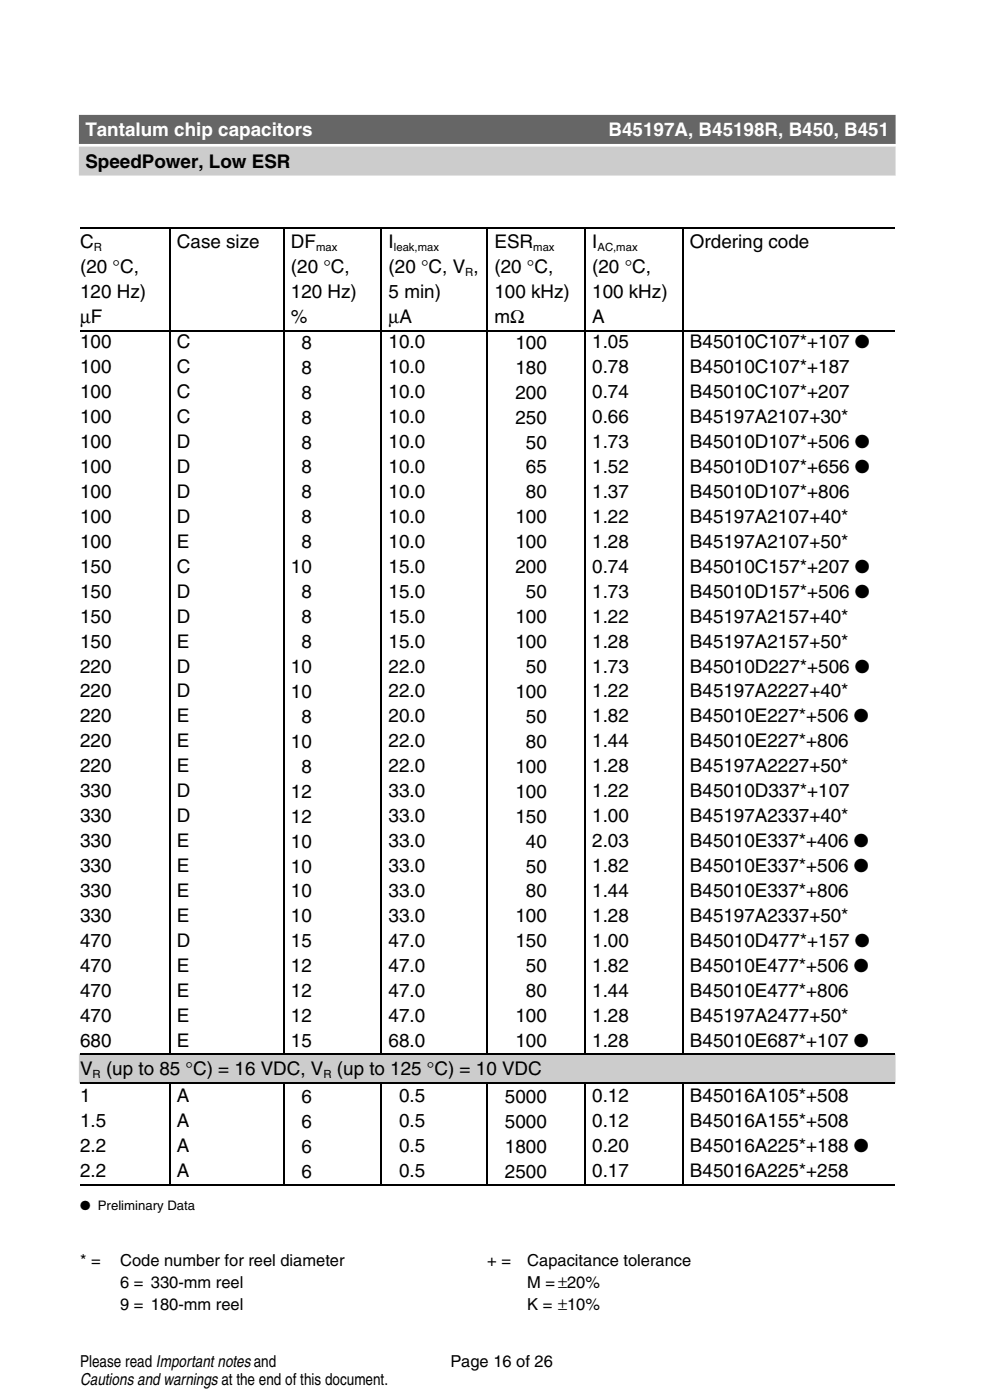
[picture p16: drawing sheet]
<svg xmlns="http://www.w3.org/2000/svg" width="148mm" height="210mm" viewBox="0 0 148 210" stroke-linecap="round" stroke-linejoin="round" font-family="sans-serif">
<defs><g id="words">
<g font-size="2.8" fill="#fff">
<text x="12.8" y="20.4">Tantalum chip capacitors</text>
<text x="91.2" y="20.4">B45197A, B45198R, B450, B451</text>
</g>
<g font-size="2.8">
<text x="12.8" y="25.2">SpeedPower, Low ESR</text>
<text x="12" y="37.2">C</text>
<text x="12" y="40.9">(20 °C,</text>
<text x="26.5" y="37.2">Case size</text>
<text x="43.6" y="37.2">DF</text>
<text x="43.6" y="40.9">(20 °C,</text>
<text x="58.2" y="37.2">I</text>
<text x="58.2" y="40.9">(20 °C, V ,</text>
<text x="74.1" y="37.2">ESR</text>
<text x="74.1" y="40.9">(20 °C,</text>
<text x="88.7" y="37.2">I</text>
<text x="88.7" y="40.9">(20 °C,</text>
<text x="103.4" y="37.2">Ordering code</text>
<text x="12" y="44.7">120 Hz)</text>
<text x="43.6" y="44.7">120 Hz)</text>
<text x="58.2" y="44.7">5 min)</text>
<text x="74.1" y="44.7">100 kHz)</text>
<text x="88.7" y="44.7">100 kHz)</text>
<text x="12" y="48.4">µF</text>
<text x="12" y="52.2">100</text>
<text x="26.5" y="52.2">C</text>
<text x="43.6" y="48.4">%</text>
<text x="45.2" y="52.3">8</text>
<text x="58.2" y="48.4">µA</text>
<text x="58.2" y="52.2">10.0</text>
<text x="74.1" y="48.4">mΩ</text>
<text x="77.2" y="52.3">100</text>
<text x="88.7" y="48.4">A</text>
<text x="88.7" y="52.2">1.05</text>
<text x="103.4" y="52.2">B45010C107*+107 ●</text>
<text x="12" y="56">100</text>
<text x="12" y="59.7">100</text>
<text x="26.5" y="56">C</text>
<text x="26.5" y="59.7">C</text>
<text x="45.2" y="56">8</text>
<text x="45.2" y="59.8">8</text>
<text x="58.2" y="56">10.0</text>
<text x="58.2" y="59.7">10.0</text>
<text x="77.2" y="56">180</text>
<text x="77.2" y="59.8">200</text>
<text x="88.7" y="56">0.78</text>
<text x="88.7" y="59.7">0.74</text>
<text x="103.4" y="56">B45010C107*+187</text>
<text x="103.4" y="59.7">B45010C107*+207</text>
<text x="12" y="63.4">100</text>
<text x="26.5" y="63.4">C</text>
<text x="45.2" y="63.5">8</text>
<text x="58.2" y="63.4">10.0</text>
<text x="77.2" y="63.5">250</text>
<text x="88.7" y="63.4">0.66</text>
<text x="103.4" y="63.4">B45197A2107+30*</text>
<text x="12" y="67.2">100</text>
<text x="12" y="70.9">100</text>
<text x="26.5" y="67.2">D</text>
<text x="26.5" y="70.9">D</text>
<text x="45.2" y="67.3">8</text>
<text x="45.2" y="71">8</text>
<text x="58.2" y="67.2">10.0</text>
<text x="58.2" y="70.9">10.0</text>
<text x="78.8" y="67.3">50</text>
<text x="78.8" y="71">65</text>
<text x="88.7" y="67.2">1.73</text>
<text x="88.7" y="70.9">1.52</text>
<text x="103.4" y="67.2">B45010D107*+506 ●</text>
<text x="103.4" y="70.9">B45010D107*+656 ●</text>
<text x="12" y="74.7">100</text>
<text x="26.5" y="74.7">D</text>
<text x="45.2" y="74.7">8</text>
<text x="58.2" y="74.7">10.0</text>
<text x="78.8" y="74.7">80</text>
<text x="88.7" y="74.7">1.37</text>
<text x="103.4" y="74.7">B45010D107*+806</text>
<text x="12" y="78.4">100</text>
<text x="12" y="82.1">100</text>
<text x="26.5" y="78.4">D</text>
<text x="26.5" y="82.1">E</text>
<text x="45.2" y="78.5">8</text>
<text x="45.2" y="82.2">8</text>
<text x="58.2" y="78.4">10.0</text>
<text x="58.2" y="82.1">10.0</text>
<text x="77.2" y="78.5">100</text>
<text x="77.2" y="82.2">100</text>
<text x="88.7" y="78.4">1.22</text>
<text x="88.7" y="82.1">1.28</text>
<text x="103.4" y="78.4">B45197A2107+40*</text>
<text x="103.4" y="82.1">B45197A2107+50*</text>
<text x="12" y="85.9">150</text>
<text x="12" y="89.6">150</text>
<text x="26.5" y="85.9">C</text>
<text x="26.5" y="89.6">D</text>
<text x="43.6" y="85.9">10</text>
<text x="45.2" y="89.7">8</text>
<text x="58.2" y="85.9">15.0</text>
<text x="58.2" y="89.6">15.0</text>
<text x="77.2" y="85.9">200</text>
<text x="78.8" y="89.7">50</text>
<text x="88.7" y="85.9">0.74</text>
<text x="88.7" y="89.6">1.73</text>
<text x="103.4" y="85.9">B45010C157*+207 ●</text>
<text x="103.4" y="89.6">B45010D157*+506 ●</text>
<text x="12" y="93.4">150</text>
<text x="26.5" y="93.4">D</text>
<text x="45.2" y="93.4">8</text>
<text x="58.2" y="93.4">15.0</text>
<text x="77.2" y="93.4">100</text>
<text x="88.7" y="93.4">1.22</text>
<text x="103.4" y="93.4">B45197A2157+40*</text>
<text x="12" y="97.1">150</text>
<text x="12" y="100.8">220</text>
<text x="26.5" y="97.1">E</text>
<text x="26.5" y="100.8">D</text>
<text x="43.6" y="100.9">10</text>
<text x="45.2" y="97.2">8</text>
<text x="58.2" y="97.1">15.0</text>
<text x="58.2" y="100.8">22.0</text>
<text x="77.2" y="97.2">100</text>
<text x="78.8" y="100.9">50</text>
<text x="88.7" y="97.1">1.28</text>
<text x="88.7" y="100.8">1.73</text>
<text x="103.4" y="97.1">B45197A2157+50*</text>
<text x="103.4" y="100.8">B45010D227*+506 ●</text>
<text x="12" y="104.6">220</text>
<text x="26.5" y="104.6">D</text>
<text x="43.6" y="104.6">10</text>
<text x="58.2" y="104.6">22.0</text>
<text x="77.2" y="104.6">100</text>
<text x="88.7" y="104.6">1.22</text>
<text x="103.4" y="104.6">B45197A2227+40*</text>
<text x="12" y="108.3">220</text>
<text x="12" y="112.1">220</text>
<text x="26.5" y="108.3">E</text>
<text x="26.5" y="112.1">E</text>
<text x="43.6" y="112.1">10</text>
<text x="45.2" y="108.4">8</text>
<text x="58.2" y="108.3">20.0</text>
<text x="58.2" y="112.1">22.0</text>
<text x="78.8" y="108.4">50</text>
<text x="78.8" y="112.1">80</text>
<text x="88.7" y="108.3">1.82</text>
<text x="88.7" y="112.1">1.44</text>
<text x="103.4" y="108.3">B45010E227*+506 ●</text>
<text x="103.4" y="112.1">B45010E227*+806</text>
<text x="12" y="115.8">220</text>
<text x="12" y="119.5">330</text>
<text x="26.5" y="115.8">E</text>
<text x="26.5" y="119.5">D</text>
<text x="43.6" y="119.6">12</text>
<text x="45.2" y="115.9">8</text>
<text x="58.2" y="115.8">22.0</text>
<text x="58.2" y="119.5">33.0</text>
<text x="77.2" y="115.9">100</text>
<text x="77.2" y="119.6">100</text>
<text x="88.7" y="115.8">1.28</text>
<text x="88.7" y="119.5">1.22</text>
<text x="103.4" y="115.8">B45197A2227+50*</text>
<text x="103.4" y="119.5">B45010D337*+107</text>
<text x="12" y="123.3">330</text>
<text x="26.5" y="123.3">D</text>
<text x="43.6" y="123.3">12</text>
<text x="58.2" y="123.3">33.0</text>
<text x="77.2" y="123.3">150</text>
<text x="88.7" y="123.3">1.00</text>
<text x="103.4" y="123.3">B45197A2337+40*</text>
<text x="12" y="127">330</text>
<text x="12" y="130.8">330</text>
<text x="26.5" y="127">E</text>
<text x="26.5" y="130.8">E</text>
<text x="43.6" y="127.1">10</text>
<text x="43.6" y="130.8">10</text>
<text x="58.2" y="127">33.0</text>
<text x="58.2" y="130.8">33.0</text>
<text x="78.8" y="127.1">40</text>
<text x="78.8" y="130.8">50</text>
<text x="88.7" y="127">2.03</text>
<text x="88.7" y="130.8">1.82</text>
<text x="103.4" y="127">B45010E337*+406 ●</text>
<text x="103.4" y="130.8">B45010E337*+506 ●</text>
<text x="12" y="134.5">330</text>
<text x="26.5" y="134.5">E</text>
<text x="43.6" y="134.6">10</text>
<text x="58.2" y="134.5">33.0</text>
<text x="78.8" y="134.6">80</text>
<text x="88.7" y="134.5">1.44</text>
<text x="103.4" y="134.5">B45010E337*+806</text>
<text x="12" y="138.2">330</text>
<text x="12" y="142">470</text>
<text x="26.5" y="138.2">E</text>
<text x="26.5" y="142">D</text>
<text x="43.6" y="138.3">10</text>
<text x="43.6" y="142">15</text>
<text x="58.2" y="138.2">33.0</text>
<text x="58.2" y="142">47.0</text>
<text x="77.2" y="138.3">100</text>
<text x="77.2" y="142">150</text>
<text x="88.7" y="138.2">1.28</text>
<text x="88.7" y="142">1.00</text>
<text x="103.4" y="138.2">B45197A2337+50*</text>
<text x="103.4" y="142">B45010D477*+157 ●</text>
<text x="12" y="145.7">470</text>
<text x="12" y="149.4">470</text>
<text x="26.5" y="145.7">E</text>
<text x="26.5" y="149.4">E</text>
<text x="43.6" y="145.8">12</text>
<text x="43.6" y="149.5">12</text>
<text x="58.2" y="145.7">47.0</text>
<text x="58.2" y="149.4">47.0</text>
<text x="78.8" y="145.8">50</text>
<text x="78.8" y="149.5">80</text>
<text x="88.7" y="145.7">1.82</text>
<text x="88.7" y="149.4">1.44</text>
<text x="103.4" y="145.7">B45010E477*+506 ●</text>
<text x="103.4" y="149.4">B45010E477*+806</text>
<text x="12" y="153.2">470</text>
<text x="26.5" y="153.2">E</text>
<text x="43.6" y="153.3">12</text>
<text x="58.2" y="153.2">47.0</text>
<text x="77.2" y="153.3">100</text>
<text x="88.7" y="153.2">1.28</text>
<text x="103.4" y="153.2">B45197A2477+50*</text>
<text x="12" y="156.9">680</text>
<text x="12" y="161.1">V</text>
<text x="15.9" y="161.1">(up to 85 °C) = 16 VDC, V</text>
<text x="26.5" y="156.9">E</text>
<text x="43.6" y="157">15</text>
<text x="50.5" y="161.1">(up to 125 °C) = 10 VDC</text>
<text x="58.2" y="156.9">68.0</text>
<text x="77.2" y="157">100</text>
<text x="88.7" y="156.9">1.28</text>
<text x="103.4" y="156.9">B45010E687*+107 ●</text>
<text x="12" y="165.3">1</text>
<text x="26.5" y="165.3">A</text>
<text x="45.2" y="165.4">6</text>
<text x="59.8" y="165.3">0.5</text>
<text x="75.7" y="165.4">5000</text>
<text x="88.7" y="165.3">0.12</text>
<text x="103.4" y="165.3">B45016A105*+508</text>
<text x="12" y="169">1.5</text>
<text x="12" y="172.8">2.2</text>
<text x="26.5" y="169">A</text>
<text x="26.5" y="172.8">A</text>
<text x="45.2" y="169.1">6</text>
<text x="45.2" y="172.8">6</text>
<text x="59.8" y="169">0.5</text>
<text x="59.8" y="172.8">0.5</text>
<text x="75.7" y="169.1">5000</text>
<text x="75.7" y="172.8">1800</text>
<text x="88.7" y="169">0.12</text>
<text x="88.7" y="172.8">0.20</text>
<text x="103.4" y="169">B45016A155*+508</text>
<text x="103.4" y="172.8">B45016A225*+188 ●</text>
<text x="12" y="176.5">2.2</text>
<text x="26.5" y="176.5">A</text>
<text x="45.2" y="176.6">6</text>
<text x="59.8" y="176.5">0.5</text>
<text x="75.7" y="176.6">2500</text>
<text x="88.7" y="176.5">0.17</text>
<text x="103.4" y="176.5">B45016A225*+258</text>
</g>
<g font-size="2.5">
<text x="12" y="189.8">* =</text>
<text x="18" y="189.8">Code number for reel diameter</text>
<text x="73" y="189.8">+ =</text>
<text x="79" y="189.8">Capacitance tolerance</text>
<text x="18" y="193.2">6 = 330-mm reel</text>
<text x="18" y="196.4">9 = 180-mm reel</text>
<text x="79" y="193.2">M =±20%</text>
<text x="79" y="196.4">K = ±10%</text>
<text x="12" y="204.9">Please read Importantnotesand</text>
<text x="12" y="207.7">Cautions andwarnings at the end of this document.</text>
<text x="67.5" y="204.9">Page 16 of 26</text>
</g>
<text font-size="2" x="12" y="181.4">● Preliminary Data</text>
<g font-size="1.7">
<text x="14" y="37.7">R</text>
<text x="47.3" y="37.7">max</text>
<text x="59" y="37.7">leak,max</text>
<text x="69.7" y="41.4">R</text>
<text x="79.9" y="37.7">max</text>
<text x="89.5" y="37.7">AC,max</text>
<text x="13.9" y="161.6">R</text>
<text x="48.5" y="161.6">R</text>
</g>
</g></defs>
<g fill="none" stroke="#000" stroke-width=".18">
<path d="M12 34.1h13.4M25.4 34.1v124M25.5 34.1h17M42.5 34.1v124M42.6 34.1h14.5M57.1 34.1v124M57.2 34.1h15.8M73 34.1v124M73.1 34.1h14.5M87.6 34.1v124M87.7 34.1h14.6M102.3 34.1v124"/>
<path d="M102.4 34.1h31.6M12 49.6h13.4M25.5 49.6h17M42.6 49.6h14.5M57.2 49.6h15.8M73.1 49.6h14.5M87.7 49.6h14.6M102.4 49.6h31.6M12 158.1h122M12 177.7h122M12 162.3h122M25.4 162.3v15.4"/>
<path d="M42.5 162.3v15.4M57.1 162.3v15.4M73 162.3v15.4M87.6 162.3v15.4M102.3 162.3v15.4"/>
</g>
<g fill="#ccc" stroke="#ccc" stroke-width=".35">
<path d="M12 158.2h122v4.1h-122z"/>
<path d="M12 22.2h122v4h-122z"/>
</g>
<path d="M12 17.4h122v4h-122z" fill="#666" stroke="#666" stroke-width=".35"/>
<use href="#words"/>
</svg>
